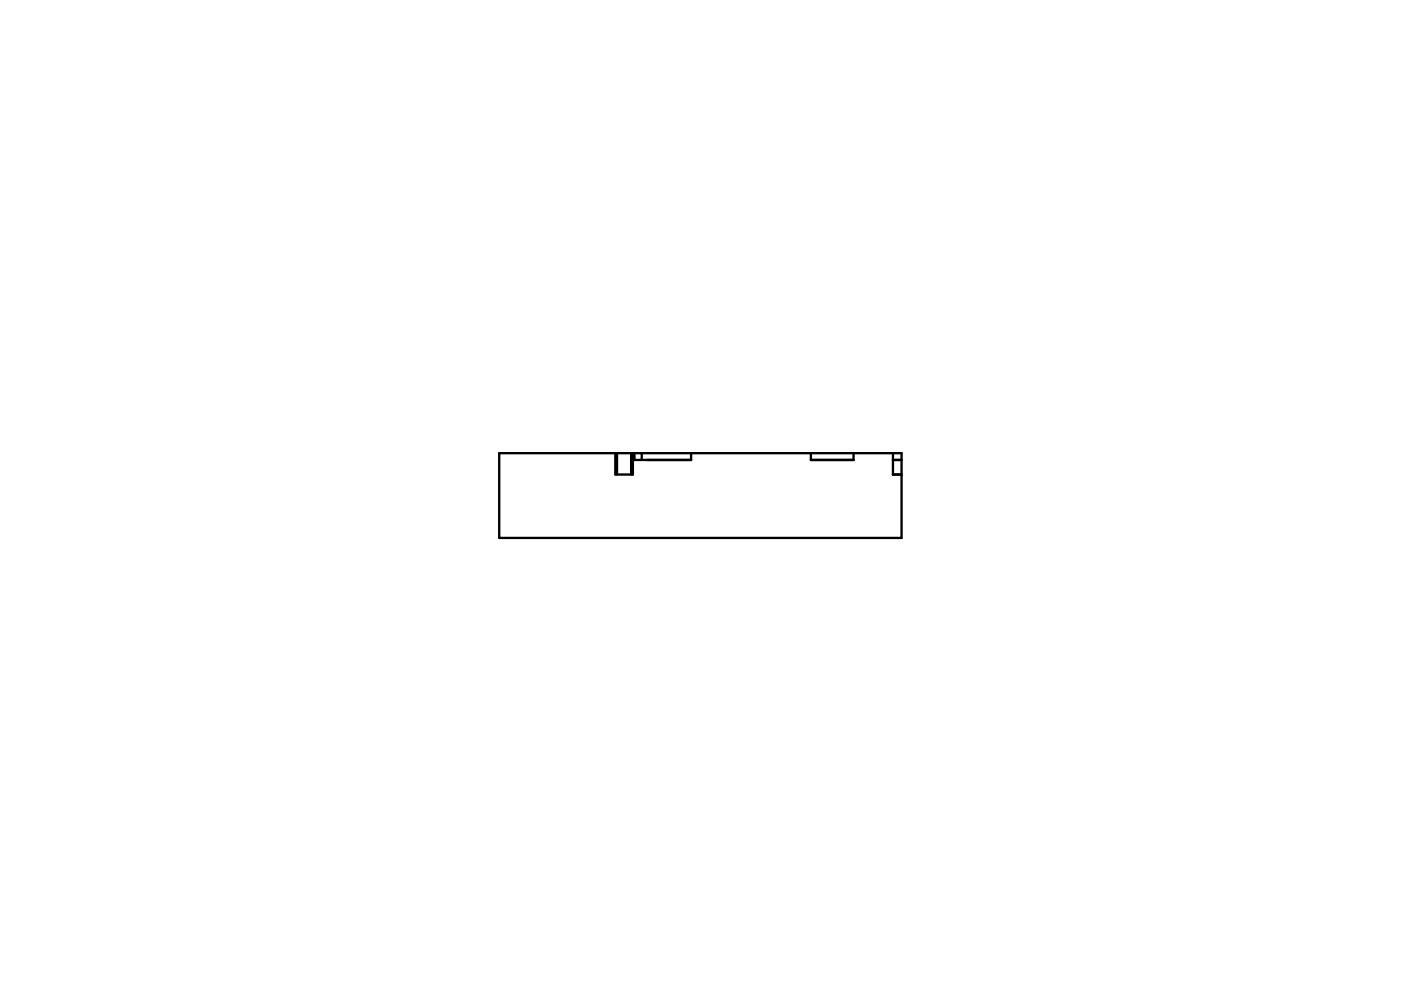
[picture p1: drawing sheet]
<svg xmlns="http://www.w3.org/2000/svg" width="420mm" height="297mm" viewBox="0 0 420 297" stroke-linecap="round" stroke-linejoin="round" font-family="sans-serif">
<path d="M184.5 135.8v6.4h5.3v-4.3M185 135.8v6.4M189.3 135.8v6.4M189.5 135.8v2.1h17.8v-2.1M189.9 135.8h.4M189.9 135.8h-40.2v25.4h120.7v-25.4h-80.1M189.9 135.8v2.1M190.3 135.8v2.1M192.5 135.8v2.1M243.2 135.8v2.1h12.8v-2.1M267.8 137.9h2.6M267.8 135.8v6.4h2.6" fill="none" stroke="#000" stroke-width=".7"/>
</svg>
